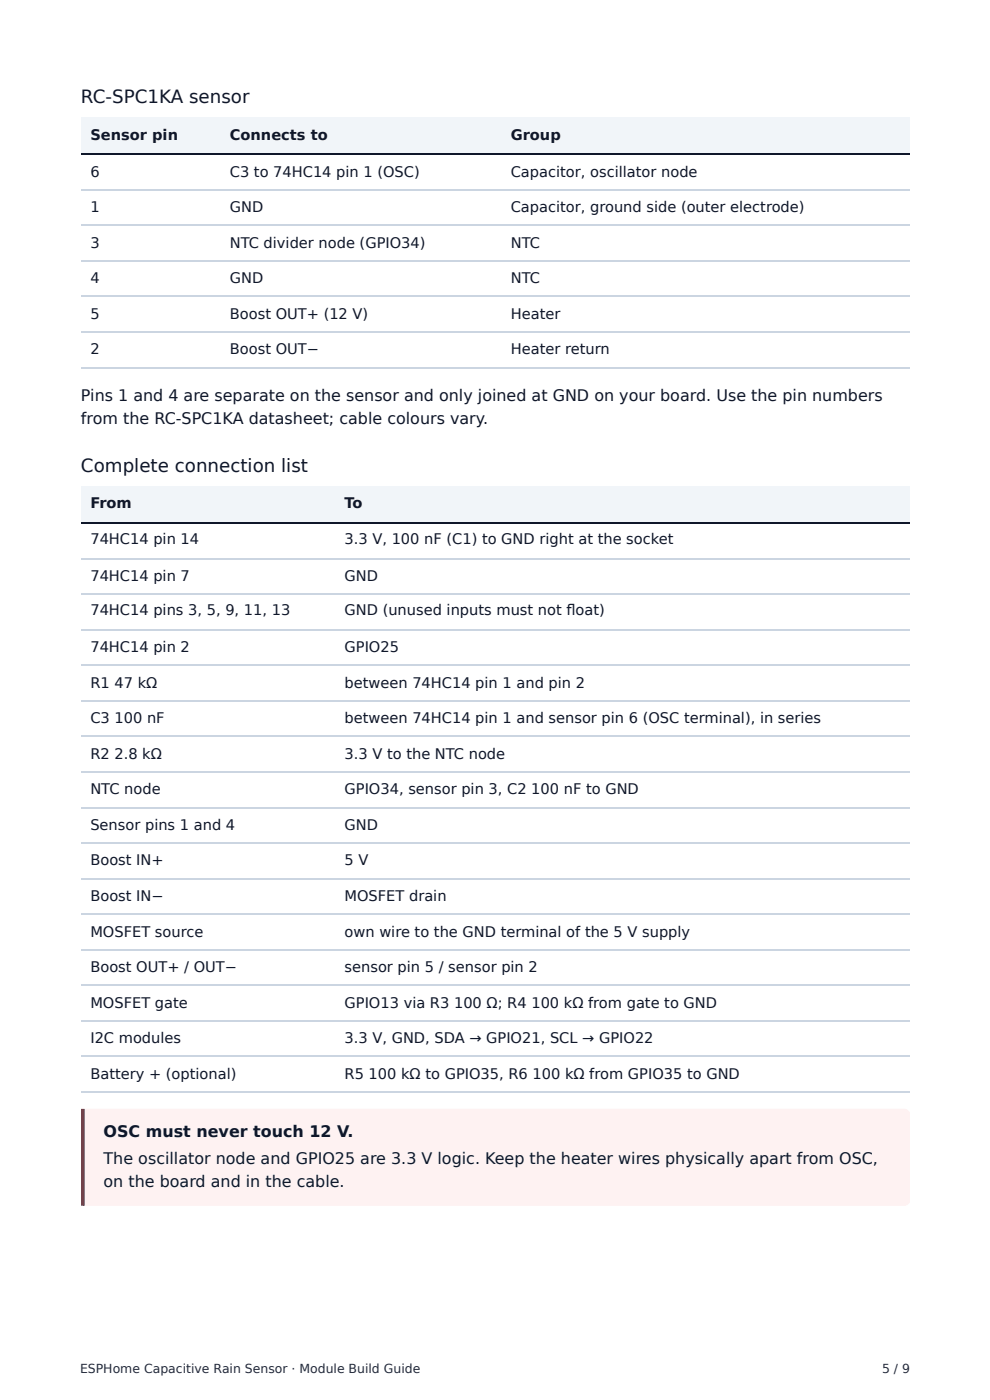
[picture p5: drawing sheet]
<svg xmlns="http://www.w3.org/2000/svg" width="210mm" height="297mm" viewBox="0 0 210 297" stroke-linecap="round" stroke-linejoin="round" font-family="sans-serif">
<defs><g id="words">
<g font-size="3.9" fill="#0f172a">
<text x="17.2" y="22">RC-SPC1KA sensor</text>
<text x="17.2" y="100.3">Complete connection list</text>
</g>
<g font-size="3.4" fill="#0f172a">
<text x="17.2" y="85.2">Pins 1 and 4 are separate on the sensor and only joined at GND on your board. Use the pin numbers</text>
<text x="17.2" y="90">from the RC-SPC1KA datasheet; cable colours vary.</text>
<text x="22" y="241.6">OSC must never touch 12 V.</text>
<text x="22" y="247.1">The oscillator node and GPIO25 are 3.3 V logic. Keep the heater wires physically apart from OSC,</text>
<text x="22" y="252.1">on the board and in the cable.</text>
</g>
<g font-size="3.1" fill="#0f172a">
<text x="19.2" y="29.6">Sensor pin</text>
<text x="48.8" y="29.6">Connects to</text>
<text x="108.5" y="29.6">Group</text>
<text x="19.2" y="37.6">6</text>
<text x="48.8" y="37.6">C3 to 74HC14 pin 1 (OSC)</text>
<text x="108.5" y="37.6">Capacitor, oscillator node</text>
<text x="19.2" y="45">1</text>
<text x="48.8" y="45">GND</text>
<text x="108.5" y="45">Capacitor, ground side (outer electrode)</text>
<text x="19.2" y="52.7">3</text>
<text x="48.8" y="52.7">NTC divider node (GPIO34)</text>
<text x="108.5" y="52.7">NTC</text>
<text x="19.2" y="60.1">4</text>
<text x="48.8" y="60.1">GND</text>
<text x="108.5" y="60.1">NTC</text>
<text x="19.2" y="67.7">5</text>
<text x="48.8" y="67.7">Boost OUT+ (12 V)</text>
<text x="108.5" y="67.7">Heater</text>
<text x="19.2" y="75.1">2</text>
<text x="48.8" y="75.1">Boost OUT−</text>
<text x="108.5" y="75.1">Heater return</text>
<text x="19.2" y="108">From</text>
<text x="73.2" y="108">To</text>
<text x="19.2" y="115.6">74HC14 pin 14</text>
<text x="73.2" y="115.6">3.3 V, 100 nF (C1) to GND right at the socket</text>
<text x="19.2" y="123.3">74HC14 pin 7</text>
<text x="73.2" y="123.3">GND</text>
<text x="19.2" y="130.7">74HC14 pins 3, 5, 9, 11, 13</text>
<text x="73.2" y="130.7">GND (unused inputs must not fl oat)</text>
<text x="19.2" y="138.4">74HC14 pin 2</text>
<text x="73.2" y="138.4">GPIO25</text>
<text x="19.2" y="146.1">R1</text>
<text x="24.3" y="146.1">47 kΩ</text>
<text x="73.2" y="146.1">between 74HC14 pin 1 and pin 2</text>
<text x="19.2" y="153.5">C3</text>
<text x="24.3" y="153.5">100 nF</text>
<text x="73.2" y="153.5">between 74HC14 pin 1 and sensor pin 6 (OSC terminal), in series</text>
<text x="19.2" y="161.1">R2</text>
<text x="24.3" y="161.1">2.8 kΩ</text>
<text x="73.2" y="161.1">3.3 V to the NTC node</text>
<text x="19.2" y="168.5">NTC node</text>
<text x="73.2" y="168.5">GPIO34, sensor pin 3, C2</text>
<text x="112.8" y="168.5">100 nF to GND</text>
<text x="19.2" y="176.2">Sensor pins 1 and 4</text>
<text x="73.2" y="176.2">GND</text>
<text x="19.2" y="183.6">Boost IN+</text>
<text x="73.2" y="183.6">5 V</text>
<text x="19.2" y="191.3">Boost IN−</text>
<text x="73.2" y="191.3">MOSFET drain</text>
<text x="19.2" y="199">MOSFET source</text>
<text x="73.2" y="199">own wire to the GND terminal of the 5 V supply</text>
<text x="19.2" y="206.4">Boost OUT+ / OUT−</text>
<text x="73.2" y="206.4">sensor pin 5 / sensor pin 2</text>
<text x="19.2" y="214">MOSFET gate</text>
<text x="73.2" y="214">GPIO13 via R3</text>
<text x="96.4" y="214">100 Ω; R4</text>
<text x="112.8" y="214">100 kΩ from gate to GND</text>
<text x="19.2" y="221.5">I2C modules</text>
<text x="73.2" y="221.5">3.3 V, GND, SDA → GPIO21, SCL → GPIO22</text>
<text x="19.2" y="229.1">Battery + (optional)</text>
<text x="73.2" y="229.1">R5</text>
<text x="78.3" y="229.1">100 kΩ to GPIO35, R6</text>
<text x="113.1" y="229.1">100 kΩ from GPIO35 to GND</text>
</g>
<g font-size="2.6" fill="#272d37">
<text x="17" y="291.6">ESPHome Capacitive Rain Sensor · Module Build Guide</text>
<text x="187.3" y="291.6">5 / 9</text>
</g>
</g></defs>
<g fill="#f1f5f9">
<path d="M17.2 24.9h29.6v7.9h-29.6z"/>
<path d="M46.8 24.9h59.6v7.9h-59.6z"/>
<path d="M106.4 24.9h86.8v7.9h-86.8z"/>
</g>
<path d="M17.2 32.7h176" fill="none" stroke="#0f172a" stroke-width=".26"/>
<path d="M17.2 40.3h176M17.2 47.8h176M17.2 55.4h176M17.2 62.8h176M17.2 70.5h176M17.2 78.2h176" fill="none" stroke="#cbd5e1" stroke-width=".26"/>
<g fill="#f1f5f9">
<path d="M17.2 103.2h54v7.9h-54z"/>
<path d="M71.2 103.2h122v7.9h-122z"/>
</g>
<path d="M17.2 111h176" fill="none" stroke="#0f172a" stroke-width=".26"/>
<g fill="none" stroke="#cbd5e1" stroke-width=".26">
<path d="M17.2 118.7h176M17.2 126.1h176M17.2 133.7h176M17.2 141.2h176M17.2 148.8h176M17.2 156.2h176M17.2 163.9h176M17.2 171.6h176M17.2 179h176M17.2 186.7h176M17.2 194.1h176M17.2 201.7h176"/>
<path d="M17.2 209.2h176M17.2 216.8h176M17.2 224.2h176M17.2 231.9h176"/>
</g>
<path d="M17.6 235.5h174.3a1.26 1.26 0 0 1 1.3 1.5v17.6a1.26 1.26 0 0 1-1.3 1.5h-174.3z" fill="#fef2f2"/>
<path d="M17.2 235.5h.8v20.6h-.8z" fill="#b91c1c"/>
<use href="#words"/>
</svg>
